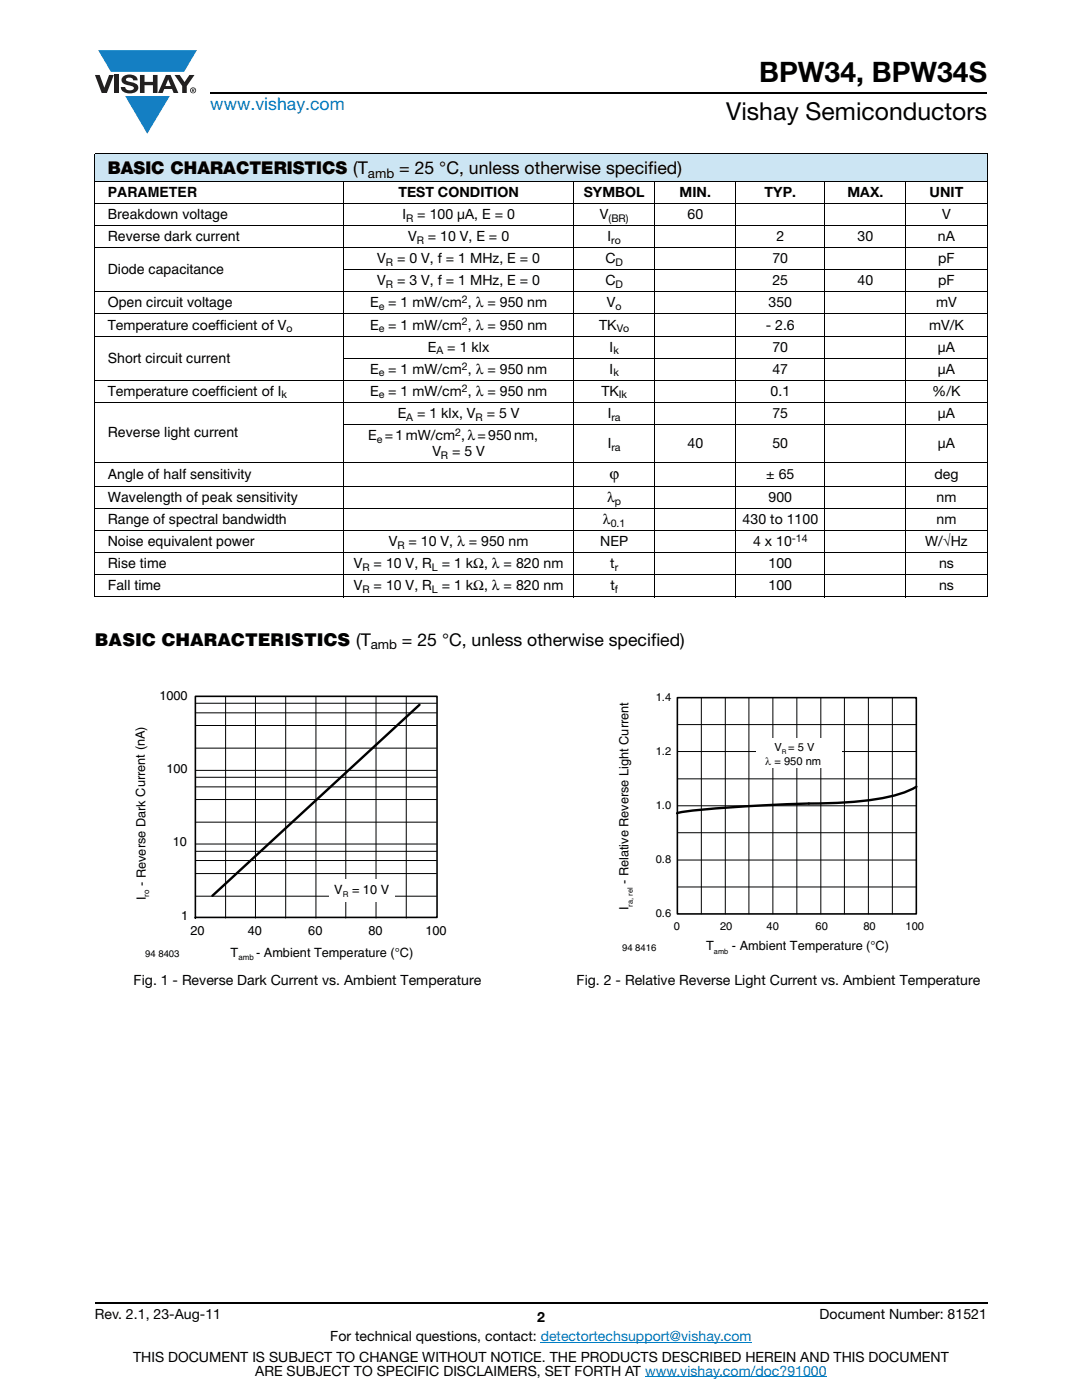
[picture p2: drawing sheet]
<svg xmlns="http://www.w3.org/2000/svg" width="216mm" height="279mm" viewBox="0 0 216 279" stroke-linecap="round" stroke-linejoin="round" font-family="sans-serif">
<defs><g id="words">
<text font-size="5.6" x="151.5" y="16.4">BPW34, BPW34S</text>
<text font-size="4.9" x="144.9" y="24">Vishay Semiconductors</text>
<text font-size="3.5" fill="#007ec4" x="42" y="21.9">www.vishay.com</text>
<g font-size="3.5">
<text x="21.5" y="34.8">BASIC CHARACTERISTICS (T</text>
<text x="79.7" y="34.8">= 25 °C, unless otherwise specified)</text>
<text x="18.9" y="128.9">BASIC CHARACTERISTICS (T</text>
<text x="80.2" y="128.9">= 25 °C, unless otherwise specified)</text>
</g>
<text font-size="3.2" x="121.6" y="95.7">ϕ</text>
<g font-size="2.8">
<text x="21.5" y="39.3">PARAMETER</text>
<text x="79.5" y="39.3">TEST CONDITION</text>
<text x="116.5" y="39.3">SYMBOL</text>
<text x="135.6" y="39.3">MIN.</text>
<text x="152.6" y="39.3">TYP.</text>
<text x="169.1" y="39.3">MAX.</text>
<text x="185.5" y="39.3">UNIT</text>
<text x="21.5" y="43.7">Breakdown voltage</text>
<text x="80.3" y="43.7">I</text>
<text x="83.3" y="43.7">= 100 μA, E = 0</text>
<text x="119.7" y="43.7">V</text>
<text x="137.2" y="43.7">60</text>
<text x="188" y="43.7">V</text>
<text x="21.5" y="48.1">Reverse dark current</text>
<text x="75.3" y="52.6">V</text>
<text x="79.2" y="52.6">= 0 V, f = 1 MHz, E = 0</text>
<text x="81.4" y="48.1">V</text>
<text x="85.4" y="48.1">= 10 V, E = 0</text>
<text x="120.8" y="52.6">C</text>
<text x="121.2" y="48.1">I</text>
<text x="154.1" y="52.6">70</text>
<text x="154.9" y="48.1">2</text>
<text x="171.1" y="48.1">30</text>
<text x="187.2" y="48.1">nA</text>
<text x="187.2" y="52.6">pF</text>
<text x="21.5" y="54.8">Diode capacitance</text>
<text x="75.3" y="57">V</text>
<text x="79.2" y="57">= 3 V, f = 1 MHz, E = 0</text>
<text x="120.8" y="57">C</text>
<text x="154.1" y="57">25</text>
<text x="171.1" y="57">40</text>
<text x="187.2" y="57">pF</text>
<text x="21.5" y="65.8">Temperature coefficient of V</text>
<text x="21.5" y="61.4">Open circuit voltage</text>
<text x="73.8" y="65.8">E = 1 mW/cm , λ = 950 nm</text>
<text x="73.8" y="61.4">E = 1 mW/cm , λ = 950 nm</text>
<text x="119.6" y="65.8">TK</text>
<text x="121.1" y="61.4">V</text>
<text x="152.8" y="65.8">- 2.6</text>
<text x="153.4" y="61.4">350</text>
<text x="185.4" y="65.8">mV/K</text>
<text x="186.8" y="61.4">mV</text>
<text x="85.4" y="70.2">E</text>
<text x="89.3" y="70.2">= 1 klx</text>
<text x="121.6" y="70.2">I</text>
<text x="154.1" y="70.2">70</text>
<text x="187.2" y="70.2">μA</text>
<text x="21.5" y="72.4">Short circuit current</text>
<text x="73.8" y="74.6">E = 1 mW/cm , λ = 950 nm</text>
<text x="121.6" y="74.6">I</text>
<text x="154.1" y="74.6">47</text>
<text x="187.2" y="74.6">μA</text>
<text x="21.5" y="79">Temperature coefficient of I</text>
<text x="73.8" y="79">E = 1 mW/cm , λ = 950 nm</text>
<text x="79.4" y="83.4">E</text>
<text x="83.2" y="83.4">= 1 klx, V</text>
<text x="97.1" y="83.4">= 5 V</text>
<text x="120" y="79">TK</text>
<text x="121.3" y="83.4">I</text>
<text x="153.8" y="79">0.1</text>
<text x="154.1" y="83.4">75</text>
<text x="186" y="79">%/K</text>
<text x="187.2" y="83.4">μA</text>
<text x="21.5" y="87.2">Reverse light current</text>
<text x="73.4" y="87.8">E = 1 mW/cm ,λ= 950 nm,</text>
<text x="121.3" y="89.4">I</text>
<text x="137.2" y="89.4">40</text>
<text x="154.1" y="89.4">50</text>
<text x="187.2" y="89.4">μA</text>
<text x="21.5" y="95.6">Angle of half sensitivity</text>
<text x="86.3" y="91">V</text>
<text x="90.2" y="91">= 5 V</text>
<text x="152.9" y="95.6">± 65</text>
<text x="186.5" y="95.6">deg</text>
<text x="21.5" y="100.2">Wavelength of peak sensitivity</text>
<text x="121.2" y="100.2">λ</text>
<text x="153.4" y="100.2">900</text>
<text x="186.9" y="100.2">nm</text>
<text x="21.5" y="104.6">Range of spectral bandwidth</text>
<text x="120.3" y="104.6">λ</text>
<text x="148.2" y="104.6">430 to 1100</text>
<text x="186.9" y="104.6">nm</text>
<text x="21.5" y="113.4">Rise time</text>
<text x="21.5" y="109">Noise equivalent power</text>
<text x="70.6" y="113.4">V</text>
<text x="74.5" y="113.4">= 10 V, R = 1 kΩ, λ = 820 nm</text>
<text x="77.6" y="109">V</text>
<text x="81.5" y="109">= 10 V, λ = 950 nm</text>
<text x="119.8" y="109">NEP</text>
<text x="121.8" y="113.4">t</text>
<text x="150.3" y="109">4 x 10</text>
<text x="153.4" y="113.4">100</text>
<text x="184.6" y="109">W/√Hz</text>
<text x="187.4" y="113.4">ns</text>
<text x="21.5" y="117.8">Fall time</text>
<text x="70.6" y="117.8">V</text>
<text x="74.5" y="117.8">= 10 V, R = 1 kΩ, λ = 820 nm</text>
<text x="121.8" y="117.8">t</text>
<text x="153.4" y="117.8">100</text>
<text x="187.4" y="117.8">ns</text>
<text x="26.7" y="196.5">Fig. 1 - Reverse Dark Current vs. Ambient Temperature</text>
<text x="115.1" y="196.5">Fig. 2 - Relative Reverse Light Current vs. Ambient Temperature</text>
<text x="18.9" y="263.3">Rev. 2.1, 23-Aug-11</text>
<text x="107.2" y="263.8">2</text>
<text x="163.6" y="263.3">Document Number: 81521</text>
<text x="65.9" y="267.7">For technical questions, contact: detectortechsupport@vishay.com</text>
<text x="26.5" y="271.7">THIS DOCUMENT IS SUBJECT TO CHANGE WITHOUT NOTICE. THE PRODUCTS DESCRIBED HEREIN AND THIS DOCUMENT</text>
<text x="50.9" y="274.6">ARE SUBJECT TO SPECIFIC DISCLAIMERS, SET FORTH AT www.vishay.com/doc?91000</text>
</g>
<g font-size="2.6">
<text x="73.4" y="35.5">amb</text>
<text x="74" y="129.5">amb</text>
</g>
<g font-size="2.5">
<text x="31.8" y="139.7">1000</text>
<text x="33.2" y="154.2">100</text>
<text x="34.5" y="168.9">10</text>
<text x="29.1" y="176.8" transform="rotate(-90 29.1 176.8)">- Reverse Dark Current (nA)</text>
<text x="29.1" y="179.7" transform="rotate(-90 29.1 179.7)">I</text>
<text x="66.7" y="178.4">V</text>
<text x="70.2" y="178.4">= 10 V</text>
<text x="125.4" y="176.4" transform="rotate(-90 125.4 176.4)">- Relative Reverse Light Current</text>
<text x="36.1" y="183.7">1</text>
<text x="125.4" y="181.6" transform="rotate(-90 125.4 181.6)">I</text>
<text x="38" y="186.6">20</text>
<text x="46" y="190.9">T</text>
<text x="49.5" y="186.6">40</text>
<text x="51.1" y="190.9">- Ambient Temperature (°C)</text>
<text x="61.5" y="186.6">60</text>
<text x="73.5" y="186.6">80</text>
<text x="84.9" y="186.5">100</text>
<text x="140.9" y="189.5">T</text>
<text x="146" y="189.5">- Ambient Temperature (°C)</text>
</g>
<g font-size="2.2">
<text x="130.8" y="140">1.4</text>
<text x="154.5" y="149.8">V = 5 V</text>
<text x="130.8" y="150.6">1.2</text>
<text x="152.7" y="152.7">λ</text>
<text x="154.5" y="152.7">= 950 nm</text>
<text x="130.8" y="161.5">1.0</text>
<text x="130.8" y="172.3">0.8</text>
<text x="130.8" y="183">0.6</text>
<text x="134.5" y="185.7">0</text>
<text x="143.7" y="185.5">20</text>
<text x="153" y="185.5">40</text>
<text x="162.7" y="185.6">60</text>
<text x="172.3" y="185.5">80</text>
<text x="180.7" y="185.5">100</text>
</g>
<g font-size="2.1">
<text x="81" y="44.2">R</text>
<text x="121.4" y="44.2">(BR)</text>
<text x="77" y="53.1">R</text>
<text x="83.1" y="48.6">R</text>
<text x="122" y="48.6">ro</text>
<text x="122.8" y="53.1">D</text>
<text x="77" y="57.5">R</text>
<text x="122.8" y="57.5">D</text>
<text x="75.6" y="61.9">e</text>
<text x="92.2" y="60.5">2</text>
<text x="92.2" y="64.9">2</text>
<text x="122.8" y="61.9">o</text>
<text x="57.2" y="66.3">o</text>
<text x="75.6" y="66.3">e</text>
<text x="87.1" y="70.7">A</text>
<text x="122.4" y="70.7">k</text>
<text x="123.1" y="66.3">Vo</text>
<text x="75.6" y="75.1">e</text>
<text x="92.2" y="73.7">2</text>
<text x="122.4" y="75.1">k</text>
<text x="56.2" y="79.5">k</text>
<text x="75.6" y="79.5">e</text>
<text x="81.1" y="83.9">A</text>
<text x="92.2" y="78.2">2</text>
<text x="94.9" y="83.9">R</text>
<text x="122" y="83.9">ra</text>
<text x="123.5" y="79.5">Ik</text>
<text x="75.2" y="88.3">e</text>
<text x="90.8" y="87">2</text>
<text x="122" y="89.9">ra</text>
<text x="88" y="91.5">R</text>
<text x="122.7" y="100.7">p</text>
<text x="121.9" y="105.1">0.1</text>
<text x="72.3" y="113.9">R</text>
<text x="79.3" y="109.5">R</text>
<text x="86.2" y="113.9">L</text>
<text x="122.7" y="113.9">r</text>
<text x="158" y="108.1">-14</text>
<text x="72.3" y="118.3">R</text>
<text x="86.2" y="118.3">L</text>
<text x="122.7" y="118.3">f</text>
</g>
<g font-size="1.9">
<text x="29" y="190.9">94 8403</text>
<text x="124.1" y="189.7">94 8416</text>
</g>
<g font-size="1.6">
<text x="29.8" y="179" transform="rotate(-90 29.8 179)">ro</text>
<text x="68.4" y="179.1">R</text>
<text x="47.6" y="191.6">amb</text>
</g>
<g font-size="1.5">
<text x="126.3" y="180.9" transform="rotate(-90 126.3 180.9)">ra, rel</text>
<text x="142.5" y="190.4">amb</text>
</g>
<text font-size="1.3" x="156" y="150.6">R</text>
</g></defs>
<g fill="#147fc3">
<path d="M19.6 10h19.7l-2.6 4.3h-1.1h-13.5z"/>
<path d="M25 19.2h8.9l-4.5 7.5z"/>
</g>
<g fill="#231f20">
<path d="M18.9 15h1l.9 2.5 1-2.5h.9l-1.4 3.6h-1z"/>
<path d="M22.9 15h.9v3.6h-.9z"/>
<path d="M24.6 15.3a2.1 2.1 0 0 1 2.8 .3l.1 .4h-.9a.79 .79 0 0 0-.7-.5 .79 .79 0 0 0-.8 .4l.3 .3 1 .2a1.08 1.08 0 0 1 1.2 1 1.08 1.08 0 0 1-1.1 1.2 1.73 1.73 0 0 1-2.4-1.2h.9a.96 .96 0 0 0 .8 .6 .96 .96 0 0 0 .9-.4 1.31 1.31 0 0 0-1.2-.6 1.03 1.03 0 0 1-1.1-.6 1.03 1.03 0 0 1 .2-1.1z"/>
<path d="M27.9 15h.9v1.3h1.7v-1.3h.9v3.6h-.9v-1.6h-1.7v1.6h-.9z"/>
<path d="M34.8 15h1.1l.9 1.4 1-1.4h1l-1.5 2.2v1.4h-.9v-1.4z"/>
<path d="M33.6 15.9l.5 1.3h-1.1zM33.1 15l-1.6 3.6h1l.3-.8h1.5l.3 .8h1l-1.6-3.6z"/>
<path d="M38.1 18a.46 .46 0 0 1 .9 0 .46 .46 0 0 1-.9 0zM37.9 18a.6 .6 0 0 0 1.2 0 .6 .6 0 0 0-1.2 0z"/>
<path d="M38.4 17.8h.2v.2h-.2zM38.3 17.7v.7h.1v-.3l.4 .3-.2-.3 .2-.2-.1-.2z"/>
</g>
<path d="M42 18.6h155M18.9 260h178.1" fill="none" stroke="#000" stroke-width=".36"/>
<path d="M107.9 267.9h42.1M128.7 274.8h36.3" fill="none" stroke="#007ec4" stroke-width=".2"/>
<path d="M18.9 30.7h178.1v5.5h-178.1z" fill="#cce5f3"/>
<g fill="#fff">
<path d="M18.9 36.2h49.7v4.4h-49.7z"/>
<path d="M68.6 36.2h45.9v4.4h-45.9z"/>
<path d="M114.5 36.2h16.2v4.4h-16.2z"/>
<path d="M130.7 36.2h16.1v4.4h-16.1z"/>
<path d="M146.8 36.2h17.8v4.4h-17.8z"/>
<path d="M164.6 36.2h16.2v4.4h-16.2z"/>
<path d="M180.8 36.2h16.2v4.4h-16.2z"/>
</g>
<g fill="none" stroke="#000" stroke-width=".2">
<path d="M18.9 30.7h178.1M18.9 36.2h178.1M18.9 30.8v88.2M68.6 36.1v83.1M114.5 36.1v83.1M130.7 36.1v83.1M146.8 36.1v83.1M164.6 36.1v83.1M180.8 36.1v83.1M197 30.8v88.2M18.9 40.6h178.1M18.9 45h178.1"/>
<path d="M18.9 49.4h178.1M18.9 58.3h178.1M68.5 53.8h128.5M18.9 62.7h178.1M18.9 67.1h178.1M18.9 75.9h178.1M68.5 71.5h128.5M18.9 80.3h178.1M18.9 92.3h178.1M18.9 97h178.1M68.5 84.7h128.5M18.9 101.5h178.1"/>
<path d="M18.9 105.9h178.1M18.9 110.3h178.1M18.9 114.7h178.1M18.9 119.1h178.1"/>
</g>
<path d="M26.7 137.5h62.4v54.6h-62.4z" fill="#fff"/>
<path d="M39 139h48.2v44.1h-48.2v.1z" fill="none" stroke="#000" stroke-width=".32"/>
<g fill="none" stroke="#000" stroke-width=".2">
<path d="M45 139v44.2M51 139v44.2M57 139v44.2M63 139v44.2M69 139v44.2M75 139v44.2M81.1 139v44.2M39 153.7h48.1M39 155.1h48.1M39 157h48.1M39 159.6h48.1M39 140.3h48.1"/>
<path d="M39 142.3h48.1M39 144.8h48.1M39 149.3h48.1M39 168.4h48.1M39 169.9h48.1M39 171.7h48.1M39 174.3h48.1M39 178.9h48.1M39 164.1h48.1"/>
</g>
<path d="M83.7 140.7l-41.3 38.1" fill="none" stroke="#000" stroke-width=".48"/>
<g fill="#fff">
<path d="M65.7 175.6h13v4.4h-13z"/>
<path d="M123.2 138.1h61.2v52.8h-61.2z"/>
</g>
<path d="M135.2 139.2h47.6v43.2h-47.6z" fill="none" stroke="#000" stroke-width=".32"/>
<g fill="none" stroke="#000" stroke-width=".2">
<path d="M139.9 139.2v43.2M144.7 139.2v43.2M149.4 139.2v43.2M154.2 139.2v43.2M159 139.2v43.2M163.8 139.2v43.2M168.5 139.2v43.2M173.3 139.2v43.2M178.1 139.2v43.2M135.2 155.4h47.6M135.2 150h47.6M135.2 144.6h47.6"/>
<path d="M135.2 177h47.6M135.2 171.6h47.6M135.2 166.2h47.6M135.2 160.8h47.6"/>
</g>
<path d="M182.9 157a29 29 0 0 1-12 3l-5.4 .3a294.9 294.9 0 0 0-29.7 1.8l-.7 .2" fill="none" stroke="#000" stroke-width=".48"/>
<path d="M150.9 147.4h17.1v5.9h-17.1z" fill="#fff"/>
<use href="#words"/>
</svg>
